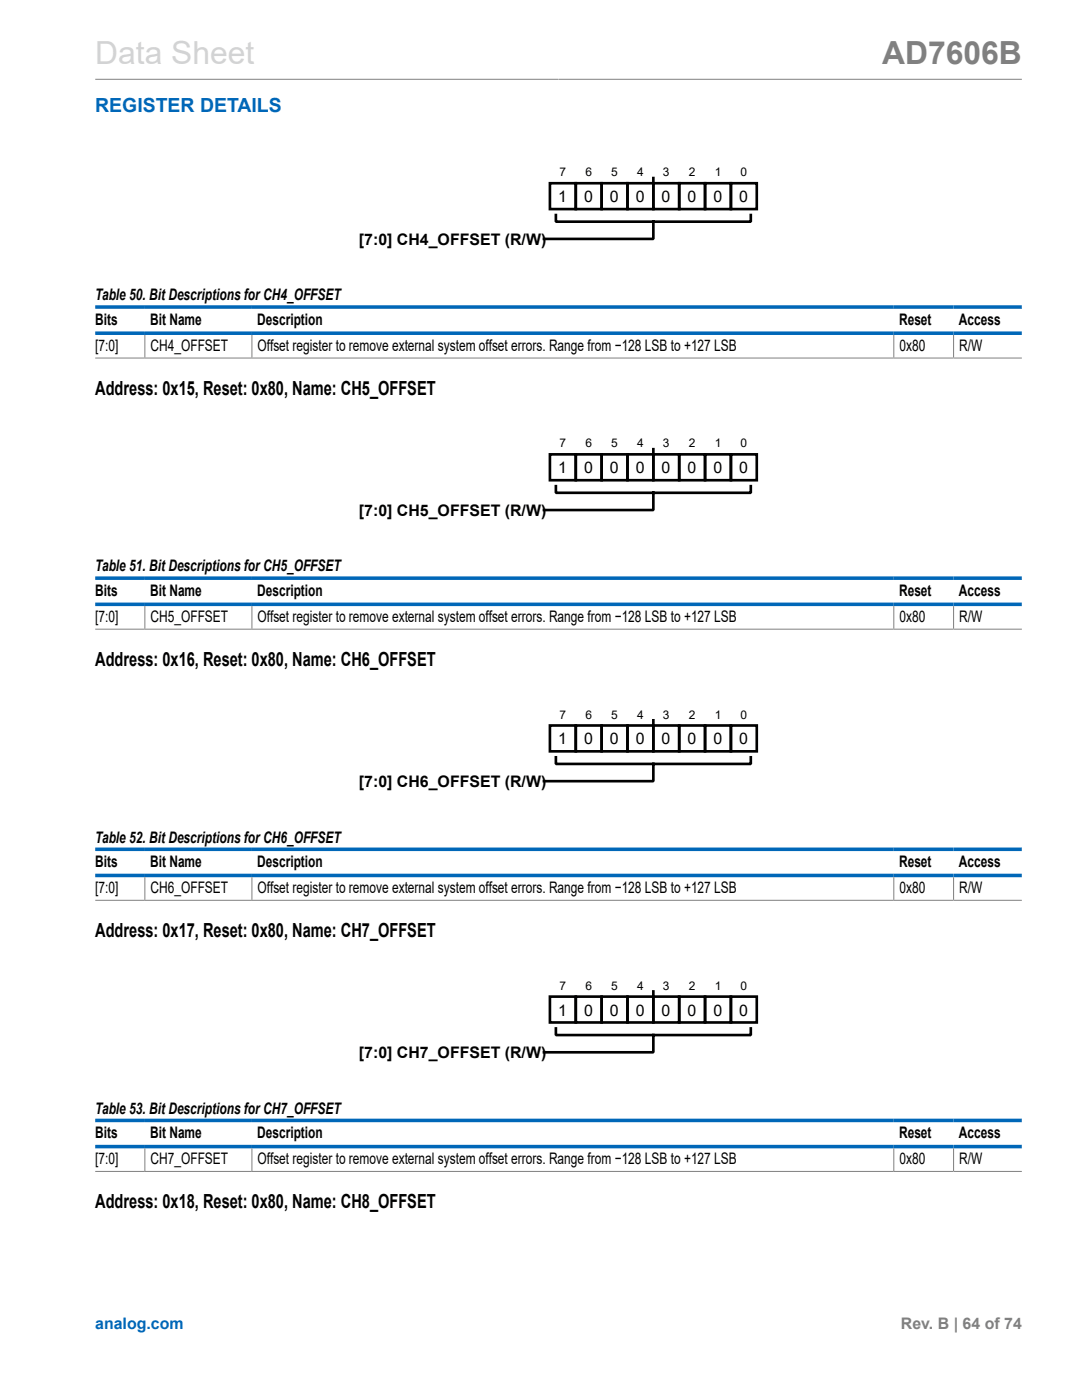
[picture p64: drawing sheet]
<svg xmlns="http://www.w3.org/2000/svg" width="216mm" height="279mm" viewBox="0 0 216 279" stroke-linecap="round" stroke-linejoin="round" font-family="sans-serif">
<defs><g id="words">
<text font-size="6.3" fill="#d3d3d3" x="19" y="12.7">Data Sheet</text>
<text font-size="6.3" fill="#808080" x="176" y="12.7">AD7606B</text>
<text font-size="3.9" fill="#0067b8" x="19" y="22.3">REGISTER DETAILS</text>
<g font-size="3.9">
<text x="19" y="78.8">Address: 0x15, Reset: 0x80, Name: CH5_OFFSET</text>
<text x="19" y="132.9">Address: 0x16, Reset: 0x80, Name: CH6_OFFSET</text>
<text x="19" y="187">Address: 0x17, Reset: 0x80, Name: CH7_OFFSET</text>
<text x="19" y="241.1">Address: 0x18, Reset: 0x80, Name: CH8_OFFSET</text>
</g>
<g font-size="3.2">
<text x="111.4" y="40.3">1</text>
<text x="116.5" y="40.3">0</text>
<text x="121.7" y="40.3">0</text>
<text x="126.9" y="40.3">0</text>
<text x="132" y="40.3">0</text>
<text x="137.2" y="40.3">0</text>
<text x="142.3" y="40.3">0</text>
<text x="147.5" y="40.3">0</text>
<text x="71.6" y="48.9">[7:0] CH4_OFFSET (R/W)</text>
<text x="19" y="59.9">Table 50. Bit Descriptions for CH4_OFFSET</text>
<text x="19" y="64.8">Bits</text>
<text x="30" y="64.8">Bit Name</text>
<text x="51.3" y="64.8">Description</text>
<text x="179.4" y="64.8">Reset</text>
<text x="191.3" y="64.8">Access</text>
<text x="19" y="70">[7:0]</text>
<text x="30.1" y="70">CH4_OFFSET</text>
<text x="51.4" y="70">Offset register to remove external system offset errors. Range from −128 LSB to +127 LSB</text>
<text x="179.5" y="70">0x80</text>
<text x="191.4" y="70">R/W</text>
<text x="111.4" y="94.4">1</text>
<text x="116.5" y="94.4">0</text>
<text x="121.7" y="94.4">0</text>
<text x="126.9" y="94.4">0</text>
<text x="132" y="94.4">0</text>
<text x="137.2" y="94.4">0</text>
<text x="142.3" y="94.4">0</text>
<text x="147.5" y="94.4">0</text>
<text x="71.6" y="103">[7:0] CH5_OFFSET (R/W)</text>
<text x="19" y="114">Table 51. Bit Descriptions for CH5_OFFSET</text>
<text x="19" y="118.9">Bits</text>
<text x="30" y="118.9">Bit Name</text>
<text x="51.3" y="118.9">Description</text>
<text x="179.4" y="118.9">Reset</text>
<text x="191.3" y="118.9">Access</text>
<text x="19" y="124.1">[7:0]</text>
<text x="30.1" y="124.1">CH5_OFFSET</text>
<text x="51.4" y="124.1">Offset register to remove external system offset errors. Range from −128 LSB to +127 LSB</text>
<text x="179.5" y="124.1">0x80</text>
<text x="191.4" y="124.1">R/W</text>
<text x="111.4" y="148.6">1</text>
<text x="116.5" y="148.6">0</text>
<text x="121.7" y="148.6">0</text>
<text x="126.9" y="148.6">0</text>
<text x="132" y="148.6">0</text>
<text x="137.2" y="148.6">0</text>
<text x="142.3" y="148.6">0</text>
<text x="147.5" y="148.6">0</text>
<text x="71.6" y="157.1">[7:0] CH6_OFFSET (R/W)</text>
<text x="19" y="168.2">Table 52. Bit Descriptions for CH6_OFFSET</text>
<text x="19" y="173">Bits</text>
<text x="30" y="173">Bit Name</text>
<text x="51.3" y="173">Description</text>
<text x="179.4" y="173">Reset</text>
<text x="191.3" y="173">Access</text>
<text x="19" y="178.2">[7:0]</text>
<text x="30.1" y="178.2">CH6_OFFSET</text>
<text x="51.4" y="178.2">Offset register to remove external system offset errors. Range from −128 LSB to +127 LSB</text>
<text x="179.5" y="178.2">0x80</text>
<text x="191.4" y="178.2">R/W</text>
<text x="111.4" y="202.7">1</text>
<text x="116.5" y="202.7">0</text>
<text x="121.7" y="202.7">0</text>
<text x="126.9" y="202.7">0</text>
<text x="132" y="202.7">0</text>
<text x="137.2" y="202.7">0</text>
<text x="142.3" y="202.7">0</text>
<text x="147.5" y="202.7">0</text>
<text x="71.6" y="211.2">[7:0] CH7_OFFSET (R/W)</text>
<text x="19" y="222.3">Table 53. Bit Descriptions for CH7_OFFSET</text>
<text x="19" y="227.1">Bits</text>
<text x="30" y="227.1">Bit Name</text>
<text x="51.3" y="227.1">Description</text>
<text x="179.4" y="227.1">Reset</text>
<text x="191.3" y="227.1">Access</text>
<text x="19" y="232.4">[7:0]</text>
<text x="30.1" y="232.4">CH7_OFFSET</text>
<text x="51.4" y="232.4">Offset register to remove external system offset errors. Range from −128 LSB to +127 LSB</text>
<text x="179.5" y="232.4">0x80</text>
<text x="191.4" y="232.4">R/W</text>
</g>
<text font-size="3.2" fill="#0067b8" x="19" y="265.3">analog.com</text>
<text font-size="3.2" fill="#808080" x="179.8" y="265.3">Rev. B | 64 of 74</text>
<g font-size="2.4">
<text x="111.6" y="35.2">7</text>
<text x="116.8" y="35.2">6</text>
<text x="122" y="35.2">5</text>
<text x="127.1" y="35.2">4</text>
<text x="132.3" y="35.2">3</text>
<text x="137.4" y="35.2">2</text>
<text x="142.6" y="35.2">1</text>
<text x="147.8" y="35.2">0</text>
<text x="111.6" y="89.3">7</text>
<text x="116.8" y="89.3">6</text>
<text x="122" y="89.3">5</text>
<text x="127.1" y="89.3">4</text>
<text x="132.3" y="89.3">3</text>
<text x="137.4" y="89.3">2</text>
<text x="142.6" y="89.3">1</text>
<text x="147.8" y="89.3">0</text>
<text x="111.6" y="143.4">7</text>
<text x="116.8" y="143.4">6</text>
<text x="122" y="143.4">5</text>
<text x="127.1" y="143.4">4</text>
<text x="132.3" y="143.4">3</text>
<text x="137.4" y="143.4">2</text>
<text x="142.6" y="143.4">1</text>
<text x="147.8" y="143.4">0</text>
<text x="111.6" y="197.5">7</text>
<text x="116.8" y="197.5">6</text>
<text x="122" y="197.5">5</text>
<text x="127.1" y="197.5">4</text>
<text x="132.3" y="197.5">3</text>
<text x="137.4" y="197.5">2</text>
<text x="142.6" y="197.5">1</text>
<text x="147.8" y="197.5">0</text>
</g>
</g></defs>
<g fill="none" stroke="#808080" stroke-width=".2">
<path d="M19 15.8h184.9M19 71.5h184.9M28.9 66.9v4.5M50.3 66.9v4.5M178.3 66.9v4.5M190.3 66.9v4.5M19 125.6h184.9M28.9 121v4.5M50.3 121v4.5M178.3 121v4.5M190.3 121v4.5M19 179.7h184.9"/>
<path d="M28.9 175.1v4.5M50.3 175.1v4.5M178.3 175.1v4.5M190.3 175.1v4.5M19 233.8h184.9M28.9 229.2v4.5M50.3 229.2v4.5M178.3 229.2v4.5M190.3 229.2v4.5"/>
</g>
<g fill="none" stroke="#000" stroke-width=".53">
<path d="M109.7 36.6h5.2v5.1h-5.2zM114.9 36.6h5.1v5.1h-5.1zM120 36.6h5.2v5.1h-5.2zM125.2 36.6h5.2v5.1h-5.2zM130.4 35.5v1.1M130.4 36.6h5.1v5.1h-5.1zM135.5 36.6h5.2v5.1h-5.2zM140.7 36.6h5.1v5.1h-5.1zM145.8 36.6h5.2v5.1h-5.2zM110.9 42.9v1.3h38.9v-1.3M130.4 44.2v3.5h-21.9M109.7 90.7h5.2v5.1h-5.2z"/>
<path d="M110.9 97v1.4h38.9v-1.4M114.9 90.7h5.1v5.1h-5.1zM120 90.7h5.2v5.1h-5.2zM125.2 90.7h5.2v5.1h-5.2zM130.4 89.6v1.1M130.4 98.4v3.4h-21.9M130.4 90.7h5.1v5.1h-5.1zM135.5 90.7h5.2v5.1h-5.2zM140.7 90.7h5.1v5.1h-5.1zM145.8 90.7h5.2v5.1h-5.2zM109.7 144.8h5.2v5.1h-5.2zM110.9 151.1v1.4h38.9v-1.4"/>
<path d="M114.9 144.8h5.1v5.1h-5.1zM120 144.8h5.2v5.1h-5.2zM125.2 144.8h5.2v5.1h-5.2zM130.4 143.8v1M130.4 152.5v3.4h-21.9M130.4 144.8h5.1v5.1h-5.1zM135.5 144.8h5.2v5.1h-5.2zM140.7 144.8h5.1v5.1h-5.1zM145.8 144.8h5.2v5.1h-5.2zM109.7 198.9h5.2v5.2h-5.2zM114.9 198.9h5.1v5.2h-5.1zM120 198.9h5.2v5.2h-5.2z"/>
<path d="M125.2 198.9h5.2v5.2h-5.2zM130.4 197.9v1M130.4 198.9h5.1v5.2h-5.1zM135.5 198.9h5.2v5.2h-5.2zM140.7 198.9h5.1v5.2h-5.1zM145.8 198.9h5.2v5.2h-5.2zM110.9 205.2v1.4h38.9v-1.4M130.4 206.6v3.4h-21.9"/>
</g>
<path d="M19 61.3h184.9M19 66.5h184.9M19 115.4h184.9M19 120.6h184.9M19 169.5h184.9M19 174.7h184.9M19 223.6h184.9M19 228.8h184.9" fill="none" stroke="#0067b8" stroke-width=".71"/>
<use href="#words"/>
</svg>
